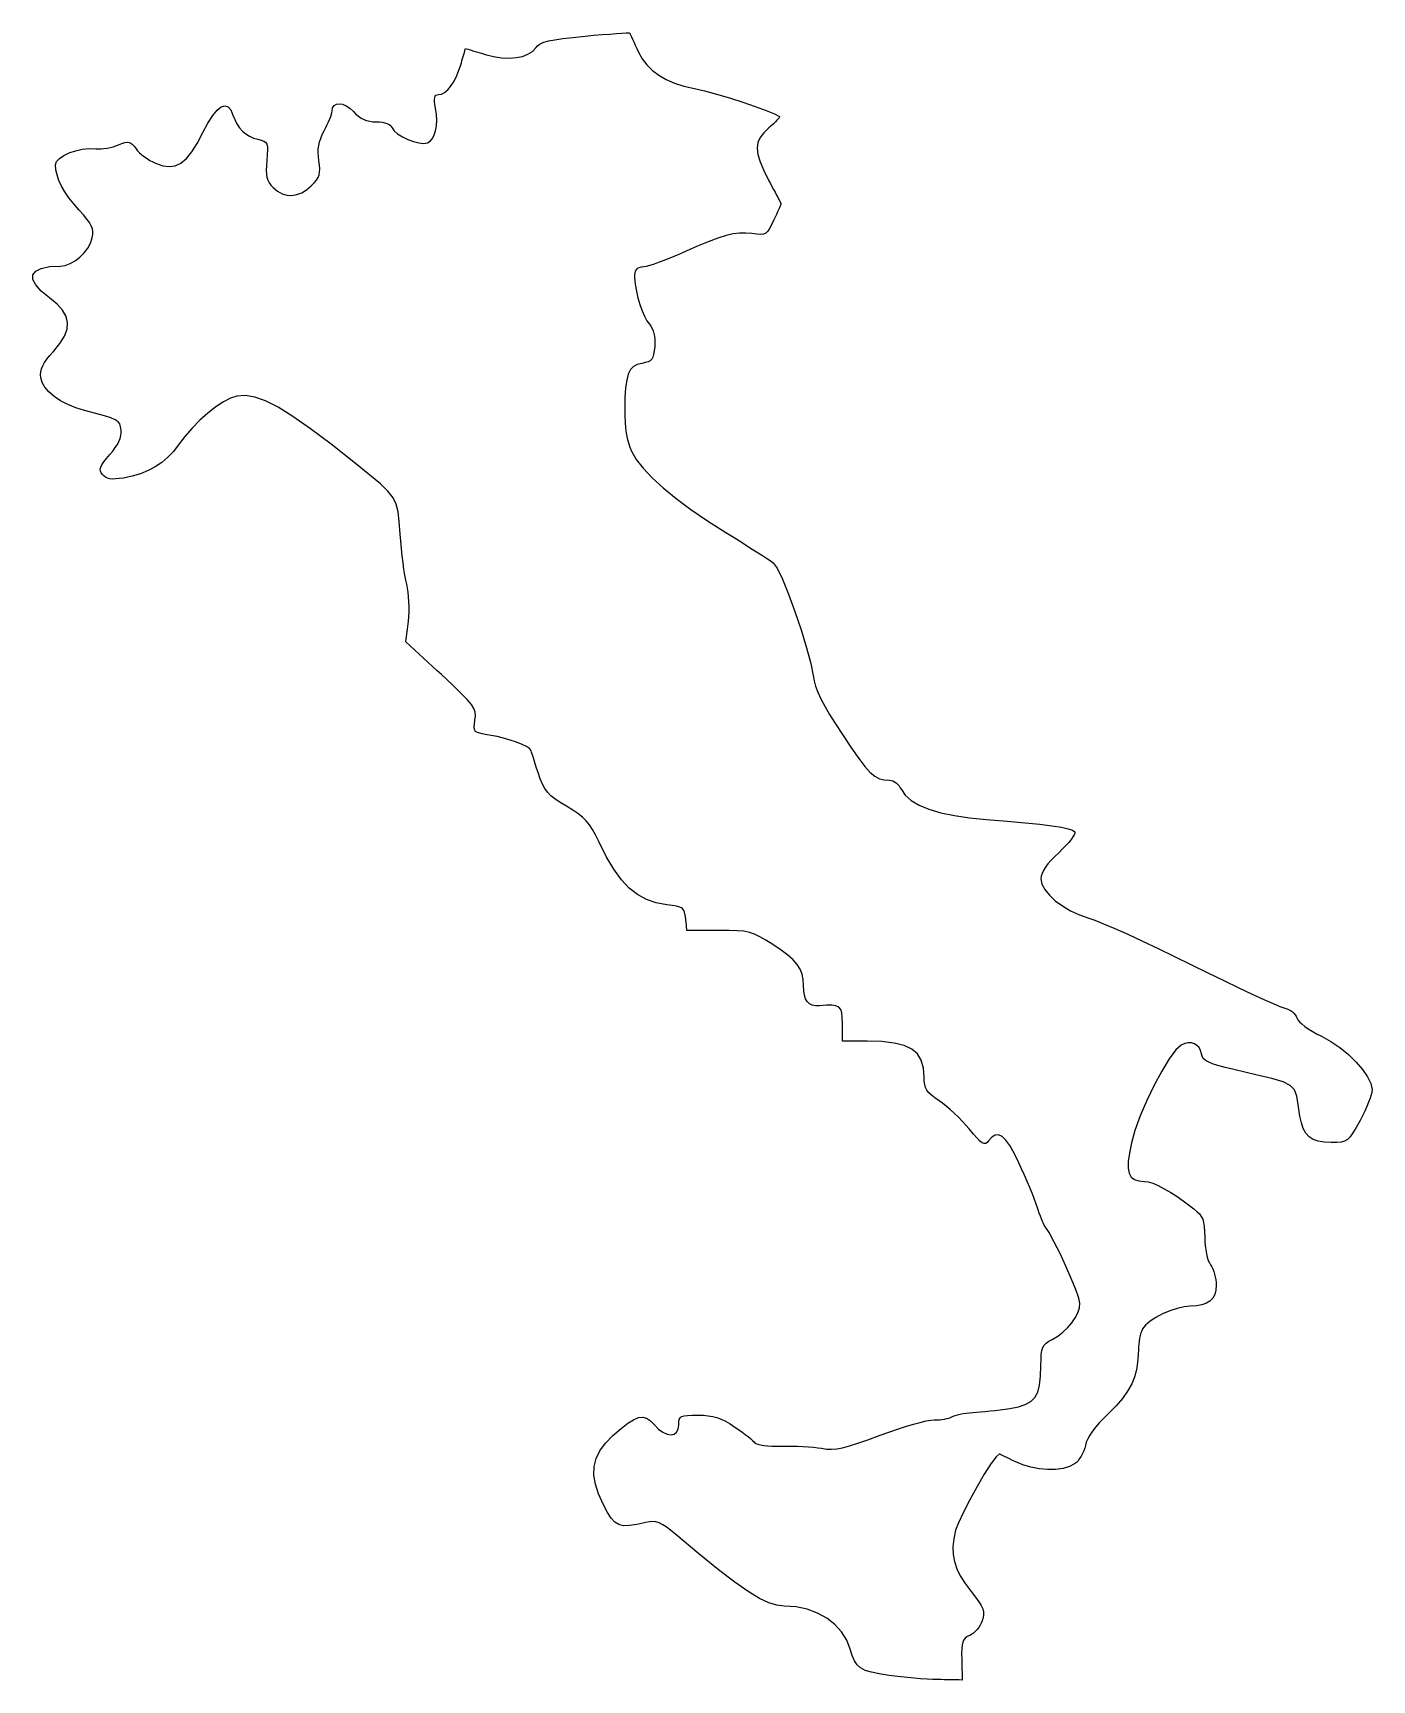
# Model space of a CAD drawing. Extents: x 0.1 to 68.7, y 0.1 to 84.4.
import ezdxf

# ---------------------------------------------------------------- set-up
doc = ezdxf.new("R2010")
doc.units = 0
doc.layers.add('Layer_1', color=7, linetype='CONTINUOUS')

msp = doc.modelspace()

# ---------------------------------------------------------------- linework, layer by layer
at = {"layer": 'Layer_1', "color": 7}
msp.add_lwpolyline([(43.956755, 0.333419), (43.447454, 0.41309), (43.043368, 0.497136), (42.728933, 0.595998), (42.488589, 0.720148), (42.306776, 0.880055), (42.167931, 1.08619), (42.056496, 1.349052), (41.956908, 1.679082), (41.778572, 2.146471), (41.511801, 2.571667), (41.166011, 2.948518), (40.750611, 3.270844), (40.275022, 3.532492), (39.748652, 3.727254), (39.180914, 3.848976), (38.581228, 3.891507), (38.203056, 3.929466), (37.785568, 4.053503), (37.303131, 4.280466), (36.730122, 4.627232), (36.040909, 5.110622), (35.209867, 5.747542), (34.211364, 6.55481), (33.019777, 7.549305), (32.751858, 7.770172), (32.526698, 7.941735), (32.333991, 8.068227), (32.163416, 8.153825), (32.00466, 8.20279), (31.847412, 8.219159), (31.681358, 8.207588), (31.496181, 8.171859), (31.020314, 8.067521), (30.642693, 8.008706), (30.343331, 8.003626), (30.10224, 8.060748), (29.899432, 8.18834), (29.714927, 8.394673), (29.528733, 8.6881), (29.320865, 9.076917), (29.068646, 9.627533), (28.903749, 10.132202), (28.827197, 10.598405), (28.840009, 11.033648), (28.943224, 11.445382), (29.137858, 11.841086), (29.42494, 12.228239), (29.805489, 12.614347), (30.217245, 12.975281), (30.564277, 13.24723), (30.857865, 13.433186), (31.109279, 13.536141), (31.329805, 13.559001), (31.530713, 13.505012), (31.723285, 13.377052), (31.918791, 13.17817), (32.140587, 12.954904), (32.361674, 12.794856), (32.573163, 12.698054), (32.76615, 12.664611), (32.931738, 12.694639), (33.061032, 12.788168), (33.145132, 12.945309), (33.175143, 13.166148), (33.179828, 13.321003), (33.200007, 13.440129), (33.244914, 13.528182), (33.323744, 13.589792), (33.445712, 13.629585), (33.62003, 13.652163), (33.8559, 13.662323), (34.162537, 13.665145), (34.436177, 13.658372), (34.683968, 13.63664), (34.913497, 13.597609), (35.132335, 13.538738), (35.348065, 13.45757), (35.568263, 13.351652), (35.800513, 13.218585), (36.05239, 13.055884), (36.236207, 12.929448), (36.412588, 12.803549), (36.577324, 12.681544), (36.726201, 12.566764), (36.855016, 12.462483), (36.959551, 12.372059), (37.035599, 12.298794), (37.078948, 12.246019), (37.128935, 12.206366), (37.224002, 12.170694), (37.358608, 12.139677), (37.527205, 12.113995), (37.724255, 12.09424), (37.944208, 12.081257), (38.181523, 12.075895), (38.430654, 12.078717), (38.694239, 12.082386), (38.972981, 12.079564), (39.258426, 12.071662), (39.54213, 12.058962), (39.815643, 12.041464), (40.070518, 12.019733), (40.298299, 11.994333), (40.490546, 11.9658), (40.745672, 11.931284), (40.997962, 11.922253), (41.265819, 11.942856), (41.567648, 11.996986), (41.921851, 12.088877), (42.346835, 12.222594), (42.861001, 12.402285), (43.482754, 12.631986), (43.92928, 12.794602), (44.370295, 12.945563), (44.794399, 13.081622), (45.19019, 13.199506), (45.546267, 13.295998), (45.851236, 13.367852), (46.09369, 13.411766), (46.262231, 13.424466), (46.392363, 13.424212), (46.52474, 13.430703), (46.655677, 13.443403), (46.781489, 13.461747), (46.898501, 13.485172), (47.003025, 13.51283), (47.091383, 13.544241), (47.159892, 13.578672), (47.232042, 13.614486), (47.330834, 13.649848), (47.451854, 13.6838), (47.59069, 13.715465), (47.742927, 13.743913), (47.904152, 13.768184), (48.069952, 13.787375), (48.235912, 13.80064), (48.418488, 13.813622), (48.631901, 13.831966), (48.868403, 13.854826), (49.120242, 13.881073), (49.379663, 13.910227), (49.638915, 13.941299), (49.890245, 13.973473), (50.125907, 14.0059), (50.567672, 14.087801), (50.923455, 14.201621), (51.201678, 14.358875), (51.410751, 14.571191), (51.559093, 14.850063), (51.655119, 15.207091), (51.707243, 15.653832), (51.723894, 16.201857), (51.728043, 16.520475), (51.7419, 16.77308), (51.770438, 16.971138), (51.818639, 17.126112), (51.891483, 17.249457), (51.993952, 17.352641), (52.131022, 17.447123), (52.307671, 17.544366), (52.589145, 17.713047), (52.852924, 17.915598), (53.092898, 18.144023), (53.302944, 18.390324), (53.476957, 18.6465), (53.608822, 18.904552), (53.692422, 19.156489), (53.721649, 19.394307), (53.663757, 19.659167), (53.507186, 20.102304), (53.277589, 20.667171), (53.000625, 21.297227), (52.701944, 21.935924), (52.407205, 22.526717), (52.14206, 23.013059), (51.932168, 23.338408), (51.896219, 23.394764), (51.852731, 23.478824), (51.803368, 23.586492), (51.749793, 23.713681), (51.693671, 23.856297), (51.636659, 24.010252), (51.580429, 24.171454), (51.526638, 24.335812), (51.462085, 24.525615), (51.375014, 24.759746), (51.269248, 25.029), (51.148609, 25.324174), (51.01693, 25.636063), (50.878034, 25.95546), (50.735746, 26.273163), (50.59389, 26.579967), (50.347519, 27.076653), (50.124716, 27.465552), (49.921231, 27.749753), (49.732822, 27.932353), (49.555248, 28.016444), (49.384263, 28.005127), (49.215619, 27.901478), (49.045077, 27.708599), (48.971652, 27.622792), (48.897704, 27.574735), (48.81624, 27.568724), (48.720271, 27.609079), (48.602798, 27.700096), (48.456833, 27.846078), (48.275378, 28.05133), (48.051443, 28.320157), (47.882703, 28.517261), (47.694751, 28.721345), (47.493885, 28.926498), (47.286404, 29.126811), (47.078601, 29.316371), (46.876775, 29.489266), (46.687224, 29.639583), (46.516242, 29.761416), (46.296648, 29.912605), (46.12152, 30.048859), (45.986181, 30.17742), (45.885947, 30.305532), (45.816133, 30.440434), (45.772064, 30.589365), (45.749063, 30.759571), (45.742431, 30.958289), (45.707094, 31.439038), (45.595182, 31.837459), (45.397852, 32.159173), (45.106249, 32.409795), (44.711533, 32.594944), (44.204848, 32.720236), (43.577352, 32.791294), (42.820198, 32.813731), (42.66184, 32.813731), (42.503485, 32.813731), (42.345127, 32.813731), (42.18677, 32.813731), (42.028412, 32.813731), (41.870054, 32.813731), (41.711699, 32.813731), (41.553342, 32.813731), (41.553342, 32.925939), (41.553342, 33.038148), (41.553342, 33.150354), (41.553342, 33.262563), (41.553342, 33.374772), (41.553342, 33.48698), (41.553342, 33.599186), (41.553342, 33.711395), (41.547528, 34.027077), (41.522862, 34.26851), (41.468602, 34.444089), (41.37395, 34.562199), (41.228129, 34.631231), (41.020357, 34.659574), (40.739856, 34.655623), (40.375843, 34.627768), (40.179323, 34.626074), (40.011604, 34.659831), (39.871814, 34.730175), (39.759091, 34.838221), (39.672573, 34.985067), (39.611393, 35.171824), (39.574684, 35.3996), (39.561589, 35.669498), (39.543838, 35.97322), (39.4894, 36.24599), (39.391263, 36.497177), (39.242424, 36.736154), (39.035877, 36.972292), (38.764608, 37.214958), (38.421609, 37.473522), (37.999876, 37.757358), (37.635584, 37.988529), (37.331331, 38.165189), (37.059675, 38.294531), (36.793164, 38.383748), (36.504349, 38.440028), (36.16579, 38.470565), (35.750032, 38.482559), (35.229628, 38.483124), (35.025138, 38.482277), (34.820646, 38.48143), (34.616156, 38.480584), (34.411663, 38.479737), (34.207173, 38.47889), (34.002684, 38.478044), (33.798191, 38.477197), (33.593701, 38.47635), (33.586251, 38.552612), (33.5788, 38.628874), (33.571349, 38.705137), (33.563899, 38.781399), (33.556448, 38.857661), (33.548997, 38.933923), (33.541547, 39.010185), (33.534096, 39.086447), (33.511095, 39.275409), (33.477652, 39.422884), (33.424856, 39.535389), (33.343822, 39.619458), (33.225661, 39.681611), (33.061484, 39.728373), (32.8424, 39.766272), (32.559521, 39.801832), (32.012396, 39.900365), (31.515789, 40.069275), (31.060427, 40.317196), (30.637026, 40.652775), (30.236312, 41.084648), (29.849005, 41.621455), (29.465826, 42.271836), (29.077499, 43.044433), (28.914183, 43.376513), (28.758408, 43.656474), (28.600375, 43.895017), (28.430296, 44.102848), (28.238374, 44.290673), (28.014814, 44.469192), (27.749827, 44.649112), (27.43362, 44.841133), (27.101173, 45.040913), (26.834956, 45.217767), (26.623199, 45.38567), (26.454142, 45.558598), (26.316017, 45.750521), (26.197063, 45.975412), (26.085515, 46.247246), (25.969606, 46.579997), (25.896485, 46.801028), (25.828049, 47.008992), (25.765811, 47.199218), (25.711283, 47.367025), (25.66598, 47.507738), (25.631417, 47.616673), (25.609121, 47.689156), (25.60057, 47.720511), (25.538043, 47.798938), (25.380482, 47.89675), (25.147959, 48.006523), (24.860546, 48.120823), (24.538319, 48.232217), (24.201351, 48.333275), (23.869715, 48.416564), (23.563481, 48.474654), (23.261114, 48.521698), (23.034142, 48.565764), (22.873341, 48.615635), (22.769489, 48.680083), (22.713363, 48.767888), (22.695724, 48.887827), (22.70738, 49.048677), (22.739096, 49.259215), (22.763367, 49.467991), (22.751852, 49.656141), (22.688288, 49.845644), (22.556425, 50.058485), (22.340014, 50.316645), (22.022796, 50.642101), (21.588524, 51.056838), (21.020941, 51.582835), (20.793083, 51.792633), (20.565223, 52.002432), (20.337365, 52.21223), (20.109505, 52.422028), (19.881647, 52.63183), (19.653786, 52.841628), (19.425928, 53.051426), (19.198068, 53.261225), (19.214352, 53.393042), (19.230665, 53.524857), (19.246949, 53.656674), (19.263261, 53.788492), (19.279545, 53.920309), (19.29583, 54.052124), (19.312142, 54.183942), (19.328426, 54.315759), (19.350242, 54.544777), (19.362124, 54.791572), (19.364381, 55.04838), (19.357411, 55.307437), (19.34155, 55.560975), (19.317137, 55.80123), (19.284504, 56.020435), (19.244011, 56.210825), (19.198308, 56.415024), (19.150736, 56.673873), (19.102688, 56.976816), (19.055554, 57.313298), (19.010734, 57.67277), (18.96962, 58.04468), (18.933609, 58.418475), (18.904091, 58.783602), (18.856678, 59.421814), (18.799852, 59.913919), (18.704275, 60.306222), (18.540611, 60.645039), (18.279519, 60.976672), (17.891664, 61.347439), (17.347703, 61.803643), (16.618297, 62.391599), (15.372402, 63.377836), (14.311929, 64.179051), (13.413545, 64.808474), (12.653922, 65.27935), (12.009721, 65.604911), (11.457615, 65.798394), (10.974273, 65.873036), (10.53636, 65.842076), (10.221598, 65.741766), (9.861107, 65.556583), (9.469278, 65.29857), (9.060502, 64.979771), (8.649168, 64.612233), (8.249672, 64.208001), (7.876405, 63.779111), (7.543752, 63.337613), (7.291042, 63.009956), (7.010194, 62.715714), (6.701195, 62.454879), (6.364035, 62.227444), (5.998701, 62.033403), (5.605179, 61.872745), (5.183457, 61.745465), (4.733521, 61.651553), (4.519106, 61.620085), (4.334391, 61.602729), (4.176056, 61.599906), (4.040773, 61.612381), (3.925214, 61.640575), (3.826058, 61.685019), (3.739981, 61.746264), (3.663651, 61.824849), (3.596084, 61.918798), (3.556638, 62.010015), (3.547607, 62.104822), (3.571313, 62.209532), (3.630075, 62.330472), (3.726194, 62.47396), (3.861983, 62.646316), (4.039746, 62.853859), (4.191491, 63.035387), (4.319301, 63.207388), (4.423664, 63.370933), (4.505071, 63.527083), (4.564007, 63.676912), (4.600967, 63.821489), (4.616433, 63.961875), (4.610902, 64.099145), (4.585445, 64.27863), (4.542186, 64.420421), (4.4602, 64.535873), (4.318536, 64.636341), (4.096255, 64.733177), (3.772405, 64.837737), (3.326048, 64.961376), (2.736235, 65.11545), (2.293454, 65.251238), (1.883117, 65.418641), (1.512254, 65.612398), (1.18789, 65.827248), (0.917059, 66.057931), (0.706783, 66.299183), (0.564095, 66.545746), (0.49602, 66.792358), (0.488767, 66.942997), (0.503527, 67.09181), (0.541889, 67.24213), (0.60548, 67.397287), (0.695906, 67.56062), (0.814787, 67.735457), (0.96373, 67.925133), (1.144346, 68.132981), (1.480538, 68.54327), (1.714672, 68.921482), (1.846304, 69.273943), (1.874986, 69.606991), (1.80027, 69.926952), (1.621717, 70.240157), (1.338874, 70.552935), (0.951295, 70.871623), (0.52385, 71.223125), (0.240397, 71.539832), (0.09974, 71.818154), (0.100587, 72.054501), (0.241935, 72.245278), (0.522487, 72.386897), (0.94105, 72.475766), (1.496427, 72.508292), (1.751482, 72.541597), (2.010802, 72.633511), (2.265124, 72.775856), (2.505177, 72.96044), (2.721692, 73.179083), (2.905404, 73.423598), (3.047046, 73.685805), (3.137346, 73.957512), (3.164467, 74.118652), (3.16729, 74.268608), (3.142144, 74.415107), (3.085349, 74.565864), (2.993243, 74.728605), (2.862157, 74.911053), (2.688424, 75.120927), (2.468378, 75.36595), (2.185935, 75.688383), (1.940679, 76.00244), (1.732751, 76.307833), (1.5623, 76.604282), (1.429475, 76.891508), (1.334417, 77.169226), (1.277276, 77.437159), (1.258198, 77.695023), (1.310697, 77.858675), (1.456608, 78.018729), (1.678553, 78.168261), (1.959153, 78.300356), (2.28103, 78.408097), (2.626803, 78.484565), (2.979095, 78.52284), (3.320531, 78.51601), (3.446351, 78.510083), (3.587078, 78.514232), (3.737963, 78.527666), (3.894255, 78.549594), (4.051204, 78.579256), (4.204061, 78.615855), (4.348079, 78.658608), (4.478503, 78.706736), (4.659142, 78.778115), (4.805499, 78.825204), (4.925091, 78.846314), (5.025432, 78.839767), (5.114039, 78.803851), (5.19842, 78.736891), (5.286096, 78.637199), (5.384577, 78.503079), (5.461624, 78.40712), (5.560382, 78.30637), (5.676767, 78.203833), (5.806694, 78.102518), (5.946084, 78.005436), (6.090847, 77.915594), (6.236902, 77.835998), (6.38017, 77.769656), (6.749531, 77.645651), (7.083724, 77.602776), (7.390889, 77.646317), (7.679159, 77.781561), (7.956677, 78.013793), (8.231578, 78.348297), (8.512003, 78.790361), (8.806087, 79.345272), (9.064275, 79.828741), (9.307613, 80.208367), (9.534113, 80.483), (9.741797, 80.651487), (9.928679, 80.71267), (10.092783, 80.665395), (10.232119, 80.508513), (10.344712, 80.240865), (10.432288, 80.002508), (10.542674, 79.785632), (10.674759, 79.591319), (10.827427, 79.420656), (10.999569, 79.274728), (11.190072, 79.15462), (11.397818, 79.061413), (11.621699, 78.996194), (11.794817, 78.954377), (11.925537, 78.907655), (12.018447, 78.845073), (12.078143, 78.755679), (12.10921, 78.628518), (12.116237, 78.452637), (12.10382, 78.21708), (12.076557, 77.9109), (12.0546, 77.63776), (12.047065, 77.408277), (12.055785, 77.214872), (12.08254, 77.049964), (12.129135, 76.90598), (12.197368, 76.775337), (12.289039, 76.650459), (12.405944, 76.523764), (12.627147, 76.339176), (12.862537, 76.210929), (13.108257, 76.138841), (13.360437, 76.122726), (13.61521, 76.162421), (13.868716, 76.257736), (14.117089, 76.40849), (14.356464, 76.614507), (14.502937, 76.76825), (14.616365, 76.907425), (14.699274, 77.040456), (14.754191, 77.175765), (14.783638, 77.321778), (14.790158, 77.486921), (14.776244, 77.679619), (14.744452, 77.908295), (14.717471, 78.117746), (14.706577, 78.313772), (14.712504, 78.500465), (14.736013, 78.681917), (14.777819, 78.86222), (14.838666, 79.045465), (14.919297, 79.235744), (15.020448, 79.437152), (15.100975, 79.592674), (15.176096, 79.747961), (15.244174, 79.89889), (15.303559, 80.041331), (15.352609, 80.171156), (15.389682, 80.284234), (15.413135, 80.376441), (15.421319, 80.443647), (15.448356, 80.610536), (15.523783, 80.728215), (15.639059, 80.79691), (15.78564, 80.816863), (15.95499, 80.788302), (16.13857, 80.711456), (16.32784, 80.586564), (16.514256, 80.413856), (16.642661, 80.285704), (16.772994, 80.176939), (16.906847, 80.08685), (17.045805, 80.014731), (17.191457, 79.959873), (17.345392, 79.921564), (17.509202, 79.899099), (17.684473, 79.891762), (17.840864, 79.88654), (17.983172, 79.871075), (18.110462, 79.845759), (18.22181, 79.810919), (18.316279, 79.766921), (18.392939, 79.714122), (18.450862, 79.65288), (18.489117, 79.583549), (18.593503, 79.431149), (18.778149, 79.275769), (19.020336, 79.127013), (19.29734, 78.994478), (19.586445, 78.88777), (19.864931, 78.816492), (20.110075, 78.790245), (20.299158, 78.818626), (20.441031, 78.903978), (20.559988, 79.039081), (20.654741, 79.218518), (20.72401, 79.436879), (20.766501, 79.688748), (20.780923, 79.968712), (20.765993, 80.271362), (20.720442, 80.591275), (20.689914, 80.771869), (20.672445, 80.921523), (20.668494, 81.042356), (20.678513, 81.136477), (20.702925, 81.206003), (20.742188, 81.253046), (20.796744, 81.279716), (20.867037, 81.288127), (21.025231, 81.315813), (21.183981, 81.396717), (21.340829, 81.527544), (21.493313, 81.705008), (21.638982, 81.92583), (21.775372, 82.186728), (21.90003, 82.484413), (22.010497, 82.815606), (22.041146, 82.919269), (22.071796, 83.022932), (22.102445, 83.126595), (22.133094, 83.230258), (22.163744, 83.333922), (22.194393, 83.437587), (22.225042, 83.54125), (22.255692, 83.644913), (22.380846, 83.607748), (22.506, 83.570579), (22.631154, 83.533413), (22.756309, 83.496247), (22.88146, 83.459079), (23.006614, 83.421913), (23.131769, 83.384747), (23.256923, 83.347578), (23.689118, 83.239546), (24.102735, 83.175931), (24.491668, 83.155949), (24.849805, 83.178781), (25.171036, 83.24367), (25.449251, 83.349813), (25.678342, 83.496428), (25.852193, 83.68272), (25.948121, 83.791593), (26.079597, 83.884232), (26.260258, 83.963856), (26.503734, 84.033686), (26.823656, 84.09694), (27.233654, 84.156845), (27.747361, 84.216611), (28.37841, 84.279468), (28.832412, 84.321084), (29.257015, 84.357694), (29.642853, 84.388654), (29.980554, 84.41332), (30.26075, 84.431043), (30.474073, 84.441203), (30.611157, 84.443179), (30.662626, 84.436236), (30.676765, 84.406233), (30.706819, 84.342042), (30.750933, 84.247658), (30.807242, 84.127076), (30.873886, 83.984289), (30.948997, 83.823284), (31.030712, 83.648063), (31.117167, 83.462615), (31.308833, 83.115899), (31.545296, 82.803248), (31.827772, 82.523862), (32.157481, 82.276946), (32.535636, 82.061709), (32.96346, 81.87735), (33.442168, 81.723082), (33.972977, 81.598102), (34.495932, 81.478703), (35.11259, 81.313295), (35.779318, 81.116262), (36.452477, 80.901982), (37.088434, 80.684837), (37.643551, 80.479204), (38.074194, 80.299468), (38.336728, 80.160005), (38.338986, 80.138782), (38.316549, 80.098283), (38.271611, 80.040876), (38.206418, 79.968927), (38.123218, 79.884802), (38.024263, 79.790864), (37.911803, 79.689487), (37.788085, 79.58303), (37.526674, 79.335747), (37.34006, 79.088156), (37.228264, 78.827386), (37.191298, 78.540555), (37.229189, 78.214786), (37.341951, 77.837203), (37.529606, 77.39493), (37.792177, 76.875085), (37.870627, 76.727901), (37.949076, 76.580716), (38.027525, 76.433532), (38.105975, 76.286347), (38.184421, 76.139163), (38.26287, 75.991975), (38.34132, 75.844791), (38.419769, 75.697606), (38.373756, 75.595566), (38.327742, 75.493529), (38.281729, 75.391488), (38.235715, 75.289448), (38.189702, 75.187411), (38.143688, 75.08537), (38.097674, 74.983333), (38.051661, 74.881293), (37.931547, 74.621264), (37.828815, 74.424821), (37.731765, 74.284565), (37.628692, 74.193094), (37.507895, 74.143013), (37.357671, 74.126927), (37.166319, 74.137425), (36.922137, 74.167112), (36.604843, 74.196977), (36.293462, 74.195002), (35.967012, 74.155253), (35.604515, 74.072012), (35.184992, 73.939494), (34.687459, 73.751913), (34.09094, 73.503472), (33.374457, 73.188391), (33.063744, 73.052902), (32.754197, 72.924369), (32.454003, 72.805763), (32.171341, 72.700042), (31.914394, 72.610177), (31.691343, 72.539133), (31.510368, 72.489877), (31.379654, 72.46538), (31.245229, 72.44554), (31.136618, 72.416482), (31.051768, 72.375775), (30.988629, 72.320998), (30.945147, 72.24972), (30.919268, 72.159522), (30.908966, 72.047973), (30.912156, 71.912653), (30.946389, 71.577244), (31.005896, 71.227805), (31.086758, 70.87661), (31.185064, 70.535934), (31.296892, 70.21805), (31.41833, 69.93523), (31.545459, 69.699746), (31.674364, 69.523871), (31.750087, 69.426894), (31.813841, 69.316663), (31.865564, 69.193456), (31.905191, 69.057547), (31.932651, 68.909205), (31.947891, 68.748708), (31.950855, 68.576327), (31.941457, 68.392338), (31.918766, 68.165061), (31.889011, 67.984724), (31.847324, 67.844827), (31.788817, 67.738872), (31.708598, 67.660366), (31.601788, 67.60281), (31.463499, 67.559706), (31.288843, 67.524561), (31.049375, 67.462977), (30.8566, 67.360028), (30.705625, 67.202441), (30.59156, 66.97694), (30.509512, 66.670252), (30.454589, 66.269101), (30.421899, 65.760215), (30.406546, 65.130314), (30.408804, 64.813963), (30.422943, 64.512612), (30.449105, 64.226309), (30.487262, 63.955102), (30.53741, 63.699041), (30.599541, 63.458179), (30.673644, 63.232556), (30.759713, 63.02223), (30.997632, 62.606805), (31.349402, 62.153276), (31.810285, 61.665735), (32.375537, 61.148266), (33.040422, 60.60496), (33.800198, 60.0399), (34.650124, 59.457176), (35.585465, 58.860878), (36.010046, 58.598253), (36.419988, 58.342811), (36.805325, 58.10089), (37.156099, 57.878826), (37.46235, 57.682953), (37.714112, 57.519611), (37.901423, 57.395137), (38.01432, 57.315866), (38.213182, 57.033534), (38.482668, 56.470893), (38.795514, 55.705139), (39.124475, 54.813472), (39.442294, 53.873088), (39.721719, 52.961186), (39.935494, 52.154964), (40.056364, 51.531623), (40.104201, 51.265183), (40.182893, 50.98517), (40.296922, 50.682557), (40.450773, 50.348313), (40.648924, 49.973403), (40.895863, 49.5488), (41.196068, 49.065472), (41.554025, 48.514385), (42.015723, 47.824405), (42.395561, 47.283148), (42.711613, 46.873127), (42.981951, 46.576859), (43.22465, 46.376865), (43.457786, 46.255656), (43.69943, 46.195752), (43.967657, 46.179665), (44.050811, 46.169928), (44.136524, 46.141988), (44.222498, 46.097646), (44.306428, 46.038752), (44.386015, 45.967141), (44.458955, 45.884653), (44.522946, 45.793122), (44.575685, 45.694387), (44.768857, 45.406546), (45.072365, 45.142744), (45.481274, 44.904718), (45.990645, 44.694203), (46.595546, 44.512934), (47.291044, 44.362645), (48.072198, 44.245074), (48.934076, 44.161951), (49.998653, 44.080493), (50.908337, 44.001508), (51.669239, 43.924139), (52.287483, 43.847539), (52.769183, 43.770848), (53.120454, 43.69322), (53.347417, 43.613799), (53.456185, 43.531735), (53.461773, 43.474788), (53.430464, 43.388129), (53.365552, 43.276053), (53.270342, 43.142855), (53.148126, 42.992832), (53.002203, 42.830272), (52.835869, 42.659476), (52.652419, 42.484733), (52.432164, 42.274951), (52.242596, 42.078096), (52.083301, 41.89357), (51.953882, 41.720785), (51.853928, 41.559148), (51.783036, 41.408066), (51.740799, 41.266952), (51.726801, 41.135208), (51.778044, 40.862694), (51.924413, 40.577836), (52.154853, 40.289718), (52.458318, 40.007414), (52.823762, 39.740012), (53.24013, 39.496586), (53.696379, 39.286218), (54.181457, 39.117985), (54.484555, 39.01229), (54.931623, 38.831928), (55.501128, 38.586696), (56.171538, 38.286384), (56.921318, 37.940791), (57.728934, 37.559704), (58.572854, 37.152923), (59.431544, 36.730236), (60.279701, 36.311277), (61.093429, 35.915178), (61.853315, 35.550984), (62.539939, 35.227738), (63.13389, 34.954485), (63.615745, 34.74027), (63.966093, 34.594138), (64.165514, 34.525132), (64.284716, 34.490159), (64.398505, 34.443011), (64.504536, 34.385503), (64.600455, 34.319451), (64.683917, 34.246675), (64.752573, 34.16899), (64.804073, 34.088218), (64.836071, 34.00617), (64.879257, 33.91431), (64.962151, 33.809764), (65.08113, 33.695238), (65.232576, 33.573445), (65.412871, 33.447088), (65.618394, 33.318877), (65.845526, 33.191519), (66.090648, 33.067722), (66.566155, 32.80591), (67.030702, 32.487346), (67.468121, 32.129054), (67.86225, 31.74806), (68.196928, 31.361384), (68.455994, 30.986054), (68.623287, 30.63909), (68.682641, 30.337519), (68.670111, 30.225132), (68.634226, 30.075599), (68.577497, 29.895389), (68.502437, 29.690967), (68.411561, 29.468805), (68.307387, 29.23537), (68.19243, 28.997127), (68.069206, 28.760548), (67.867863, 28.39327), (67.703756, 28.115417), (67.560565, 27.914522), (67.421977, 27.778116), (67.271677, 27.693729), (67.093349, 27.648889), (66.870682, 27.631137), (66.587353, 27.627976), (66.227311, 27.644402), (65.922562, 27.696404), (65.668344, 27.787999), (65.459895, 27.923215), (65.292458, 28.106081), (65.161267, 28.340627), (65.061564, 28.630879), (64.988587, 28.980868), (64.901544, 29.57297), (64.824616, 30.006277), (64.704691, 30.318136), (64.48865, 30.545895), (64.123384, 30.726909), (63.555776, 30.898528), (62.732708, 31.098102), (61.601073, 31.362982), (61.152738, 31.47324), (60.792064, 31.571487), (60.509675, 31.662239), (60.296188, 31.750021), (60.142227, 31.83935), (60.038409, 31.934752), (59.975361, 32.040744), (59.943695, 32.161845), (59.897716, 32.340492), (59.819393, 32.487778), (59.712885, 32.601906), (59.582346, 32.681081), (59.43193, 32.723499), (59.265795, 32.727365), (59.088093, 32.690879), (58.902984, 32.612244), (58.634198, 32.366846), (58.297645, 31.907622), (57.920139, 31.287247), (57.528502, 30.558389), (57.149543, 29.773715), (56.81008, 28.985897), (56.536934, 28.247607), (56.356916, 27.611512), (56.254325, 27.087281), (56.200003, 26.657008), (56.196447, 26.31327), (56.246206, 26.048655), (56.35178, 25.855754), (56.515689, 25.727145), (56.740448, 25.655418), (57.02858, 25.633151), (57.220005, 25.608964), (57.454106, 25.537731), (57.727334, 25.421414), (58.03615, 25.261969), (58.377006, 25.061369), (58.746362, 24.82157), (59.140669, 24.544543), (59.556388, 24.232248), (59.715228, 24.101288), (59.841017, 23.975369), (59.937498, 23.844663), (60.008414, 23.699342), (60.057513, 23.529582), (60.088529, 23.325549), (60.105208, 23.077423), (60.111304, 22.775374), (60.118331, 22.554236), (60.136055, 22.33605), (60.163459, 22.125586), (60.199538, 21.927615), (60.243288, 21.746906), (60.293702, 21.588232), (60.349776, 21.456358), (60.410502, 21.356059), (60.469334, 21.264946), (60.524221, 21.15418), (60.57396, 21.028029), (60.617348, 20.890756), (60.653185, 20.746631), (60.680278, 20.599918), (60.697409, 20.454887), (60.703392, 20.315802), (60.683806, 20.060224), (60.62435, 19.841166), (60.523947, 19.657764), (60.381515, 19.509157), (60.195982, 19.394479), (59.96627, 19.312869), (59.691301, 19.26346), (59.370002, 19.245398), (59.053349, 19.213699), (58.698415, 19.129732), (58.325992, 19.003401), (57.956873, 18.844614), (57.611857, 18.663275), (57.311733, 18.469284), (57.0773, 18.272547), (56.929347, 18.082967), (56.886021, 17.988552), (56.845556, 17.874376), (56.808844, 17.7448), (56.776772, 17.604191), (56.750215, 17.456916), (56.730093, 17.307338), (56.71728, 17.159824), (56.712652, 17.018735), (56.692473, 16.531495), (56.631213, 16.082528), (56.525304, 15.664114), (56.371165, 15.268542), (56.165222, 14.888107), (55.90389, 14.515057), (55.583593, 14.141734), (55.200753, 13.760367), (54.948057, 13.516019), (54.724481, 13.282226), (54.530097, 13.059129), (54.364983, 12.846842), (54.229209, 12.64542), (54.122851, 12.455004), (54.045979, 12.275652), (53.99867, 12.107504), (53.963974, 11.970626), (53.915152, 11.831378), (53.854454, 11.693682), (53.784119, 11.561404), (53.706395, 11.438383), (53.623529, 11.328486), (53.537759, 11.235635), (53.451337, 11.163668), (53.188509, 11.029274), (52.857998, 10.938342), (52.477241, 10.890223), (52.063678, 10.884296), (51.634748, 10.919998), (51.20789, 10.996677), (50.800542, 11.113743), (50.430139, 11.270518), (50.271686, 11.350669), (50.121433, 11.425429), (49.982845, 11.493191), (49.859379, 11.552288), (49.754502, 11.601113), (49.671673, 11.637999), (49.614356, 11.661424), (49.586013, 11.669608), (49.428519, 11.533069), (49.162307, 11.16666), (48.824422, 10.635179), (48.451911, 10.003424), (48.081811, 9.336195), (47.751173, 8.698288), (47.497038, 8.154474), (47.356449, 7.769607), (47.262864, 7.324966), (47.218837, 6.91676), (47.227106, 6.534236), (47.290366, 6.166585), (47.411346, 5.803026), (47.592767, 5.432751), (47.837347, 5.044949), (48.147805, 4.628869), (48.368653, 4.344897), (48.538607, 4.109891), (48.661738, 3.913182), (48.742112, 3.744046), (48.783802, 3.591731), (48.790885, 3.44554), (48.767405, 3.294776), (48.717465, 3.12866), (48.670309, 3.015461), (48.608748, 2.902121), (48.535387, 2.791659), (48.452828, 2.687096), (48.363677, 2.591535), (48.270533, 2.507941), (48.176002, 2.439361), (48.082688, 2.388871), (47.953199, 2.323876), (47.851605, 2.250385), (47.774998, 2.159763), (47.720464, 2.04329), (47.685096, 1.892386), (47.66599, 1.69833), (47.660204, 1.452486), (47.664861, 1.146219), (47.668304, 1.015409), (47.671747, 0.884599), (47.67519, 0.753789), (47.678634, 0.622979), (47.682077, 0.492169), (47.68552, 0.361359), (47.688963, 0.230549), (47.692406, 0.099739), (47.539365, 0.102843), (47.386325, 0.105948), (47.233281, 0.109052), (47.080241, 0.112156), (46.9272, 0.115261), (46.774159, 0.118365), (46.621116, 0.12147), (46.468075, 0.124574), (46.195866, 0.133323), (45.891142, 0.148563), (45.564202, 0.16973), (45.225346, 0.195976), (44.884876, 0.226231), (44.55309, 0.259702), (44.240292, 0.295601), (43.956777, 0.333024), (43.95678, 0.333024), (43.95678, 0.333024), (43.956783, 0.333024), (43.956783, 0.333024), (43.956786, 0.333024), (43.956786, 0.333024), (43.956788, 0.333024), (43.956788, 0.333024), (43.956786, 0.333024), (43.956786, 0.333024), (43.956783, 0.333024), (43.956783, 0.333052), (43.95678, 0.333052), (43.956777, 0.333052), (43.956777, 0.333052), (43.956755, 0.333419)], dxfattribs=at)

doc.saveas('drawing.dxf')
